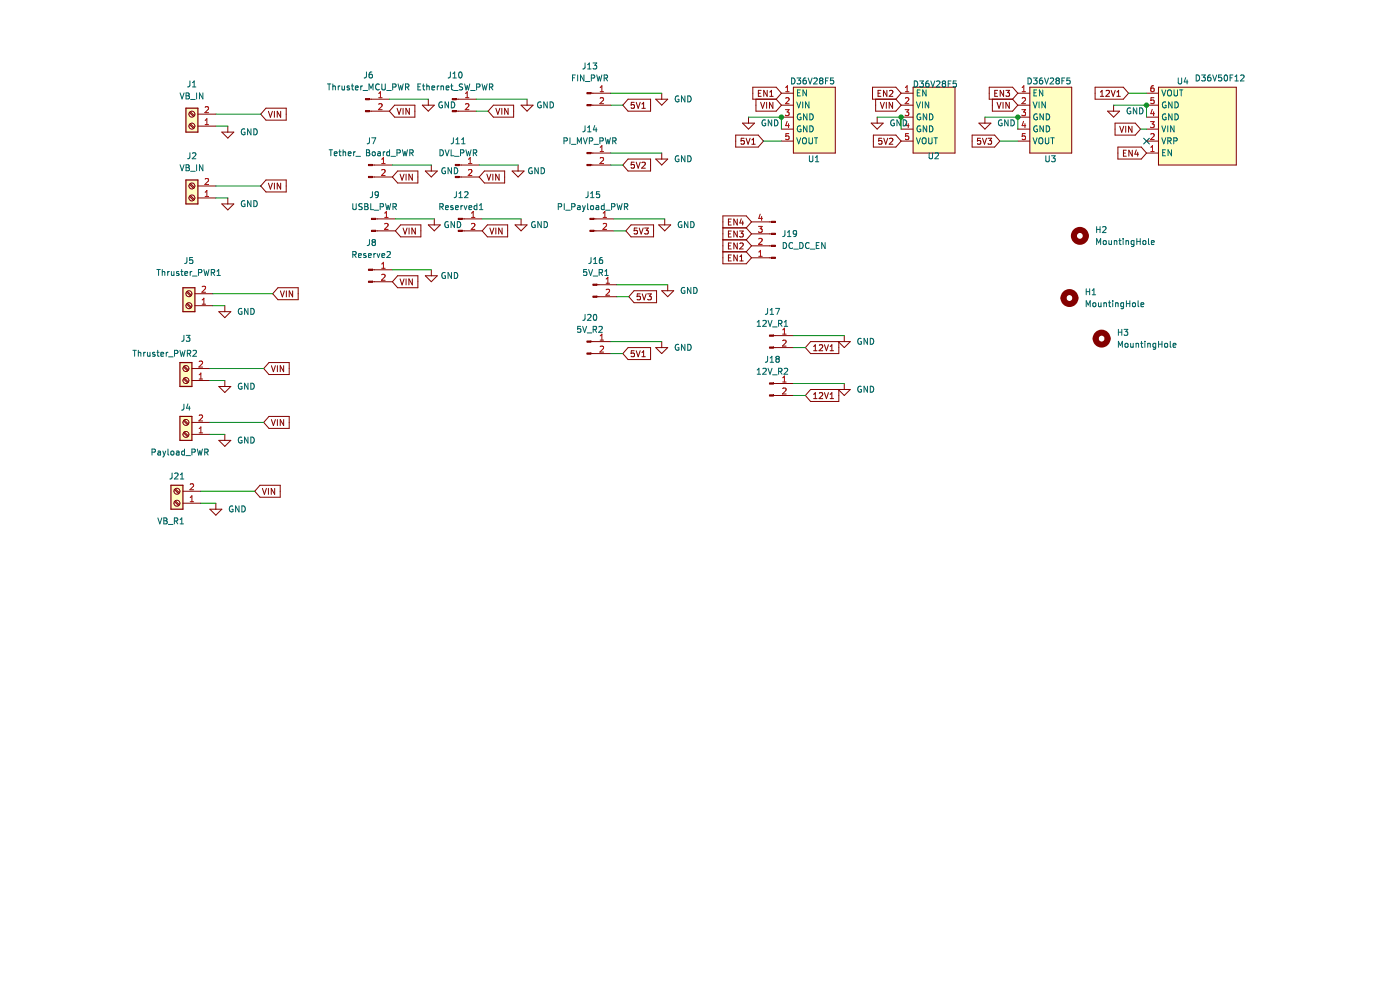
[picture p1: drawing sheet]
<svg xmlns="http://www.w3.org/2000/svg" width="297mm" height="210mm" viewBox="0 0 297 210" stroke-linecap="round" stroke-linejoin="round" font-family="sans-serif">
<path d="M.1 .1h296.9v209.9h-296.9z" fill-rule="evenodd" fill="#fff" stroke="#fff" stroke-width=".21"/>
<g fill="none" stroke="#840000" stroke-width="1.3">
<circle cx="229.1" cy="50" r="1.27"/>
<circle cx="226.9" cy="63.2" r="1.27"/>
<circle cx="233.7" cy="71.8" r="1.27"/>
</g>
<g fill="none" stroke="#006464" stroke-width=".21">
<path d="M38.2 19.7l.4 1.3 .4-1.3M39.5 19.7h.4l.2 .3-.2 .3 .2 .1 .1 .3-.2 .3h-.5zM40.3 17.2l-.1 1.1-.4 .1M40.8 18.4h.8M40.8 17.5l.4-.3v1.2M41.7 19.7v1.3M43 19.7v1.3l-.7-1.3v1.3M69.5 17.8h.7M69.8 17.8v1.3M70.6 18.4l.5-.1 .1 .8M70.6 17.8v1.3M71.8 18.2v.9"/>
<path d="M72.1 18.2l-.3 .3M72.5 18.2l.1 .8h.5M73.1 18.2v.9M74.1 18.3l-.3-.1-.2 .2 .1 .2 .4 .1v.3h-.5M74.5 18.2h.5M74.7 17.8v1.1l.3 .2M75.4 18.7l.6-.2-.1-.2-.3-.1-.2 .2v.6h.5M76.5 18.2v.9M76.9 18.2l-.4 .3M77 19.2h1M77.7 15.3v1.1l-.4 .1M78.3 19.1v-1.3l.4 .9 .4-.9v1.3"/>
<path d="M78.9 15.3h-.4l-.2 .3v.7l.2 .2 .5-.1-.1-.6h-.4l-.2 .2M80.5 17.9a.56 .56 0 0 0-.8 .5 .56 .56 0 0 0 .8 .6M81 17.8v1l.2 .3h.3l.2-.3v-1M82 19.2h1M83.3 18.5l.6-.1 .1-.5-.7-.1v1.3M84.5 17.8l.3 1.3 .2-.9 .2 .9 .3-1.3M86 18.5l.6-.1 .1-.5-.7-.1v1.3M86.3 18.5l.5 .6M88.7 18.4h.4M89.3 17.8h-.6v1.3h.6M89.6 18.2h.5M89.8 17.8v1.1l.3 .2"/>
<path d="M90.5 18.4l.5-.1 .1 .8M90.5 17.8v1.3M91.6 18.7l.6-.2v-.2l-.4-.1-.2 .2 .1 .6h.5M92.8 18.2v.9M93.1 18.2l-.3 .3M93.6 18.4l.4-.1 .1 .8M93.6 18.2v.9M94.6 18.7l.6-.2v-.2l-.4-.1-.2 .2 .1 .6h.5M95.5 15.3v1.1l-.4 .1M95.6 18.2h.5M95.8 17.8v1.1l.3 .2M96.1 16.5h.7"/>
<path d="M96.1 15.6l.4-.3v1.2M96.2 19.2h1M97.4 15.4l.2-.1a.68 .68 0 0 1 .4 .6 .68 .68 0 0 1-.4 .6l-.3-.4zM98.1 17.9l-.4-.1-.3 .2 .1 .4 .6 .2v.4h-.7M98.6 17.8l.3 1.3 .2-.9 .3 .9 .3-1.3M99.8 19.2h1M101.1 18.5l.6-.1 .1-.5-.7-.1v1.3M102.3 17.8l.3 1.3 .2-.9 .2 .9 .3-1.3M103.8 18.5l.6-.1 .1-.5-.7-.1v1.3M104.1 18.5l.5 .6M121.5 16.5h.4M122.1 15.9h-.6v1.3"/>
<path d="M122.5 15.9v1.3M123.9 15.9v1.3l-.8-1.3v1.3M124.1 13.4v1.1l-.5 .1M124.2 17.3h.9M124.7 13.7l.3-.3v1.2M124.7 14.6h.7M125.4 16.6l.7-.1v-.5l-.7-.1v1.3M125.8 13.4h.8l-.4 .4 .3 .2v.5l-.1 .1-.6-.1M126.6 15.9l.3 1.3 .2-.9 .3 .9 .3-1.3M128.2 16.6l.6-.1v-.5l-.6-.1v1.3M128.5 16.6l.4 .6M167.9 16.5a.64 .64 0 0 1 .8 .7 .64 .64 0 0 1-.8 .6z"/>
<path d="M169.1 16.5h.8l-.5 .5 .4 .1v.6l-.2 .1-.5-.1M169.2 19.7h.4M169.8 19.1h-.6v1.2h.6M171 16.5l-.4 .1-.2 .2-.1 .8 .3 .2 .4-.1v-.6l-.4-.1-.3 .3M171.1 19.1v1.2l-.8-1.2v1.2M171.4 16.5l.5 1.3 .4-1.3M172.6 16.7l.5-.2 .3 .4-.8 .9h.8M174.1 17.1l-.2-.3 .2-.3 .4 .1 .1 .2-.3 .3M174.1 17.1l-.2 .2v.3l.2 .2 .4-.1 .1-.1-.1-.4-.2-.1M174.1 17.1h.2M175.1 17.1h.4M175.7 16.5h-.6v1.3"/>
<path d="M176.8 16.5h-.6v.6h.6v.6l-.2 .1-.4-.1M194 17.2a.64 .64 0 0 1 .7 .6 .64 .64 0 0 1-.7 .6zM194.6 19.7h.4M195.1 17.2h.8l-.4 .5 .3 .1v.5l-.1 .1-.6-.1M195.2 19.1h-.6v1.2h.6M196.5 19.1v1.2l-.8-1.2v1.2M197 17.2h-.4l-.2 .3v.7l.2 .2 .4-.1v-.6h-.4l-.2 .2M197.5 17.2l.4 1.2 .4-1.2M198.7 17.3l.5-.1 .2 .3-.8 .9h.8M200.1 17.7l-.2 .3v.2l.2 .2h.4l.1-.2-.1-.4-.1-.1M200.1 17.7l-.2-.2 .2-.3h.4l.1 .2-.2 .3M200.1 17.7h.3"/>
<path d="M201.2 17.8h.4M201.8 17.2h-.6v1.2M202.8 17.2h-.6v.6l.6-.1v.6l-.1 .1-.5-.1M218.1 16.5a.64 .64 0 0 1 .7 .7 .64 .64 0 0 1-.7 .6zM219.2 16.5h.8l-.4 .5 .4 .1v.6l-.2 .1-.6-.1M219.4 19.7h.4M220 19.1h-.6v1.2h.6M221.1 16.5l-.4 .1-.1 .2-.1 .8 .2 .2 .5-.1-.1-.6-.4-.1-.2 .3M221.2 19.1v1.2l-.7-1.2v1.2M221.6 16.5l.4 1.3 .4-1.3M222.8 16.7l.5-.2 .2 .4-.8 .9h.8M224.3 17.1l-.3 .2v.3l.3 .2h.2l.2-.2v-.4l-.2-.1"/>
<path d="M224.3 17.1l-.3-.3 .3-.3h.2l.2 .3-.2 .3M224.3 17.1h.2M225.3 17.1h.4M225.9 16.5h-.6v1.3M227 16.5h-.6l-.1 .6h.6l.1 .6-.2 .1-.5-.1M246.5 19.1l.4 1.2 .4-1.2M247.7 19.3l.3-.2a.43 .43 0 0 1 .5 .4v.4a.42 .42 0 0 1-.4 .5 .42 .42 0 0 1-.4-.5zM249.1 19.1v1l.2 .2h.3l.2-.2v-1M250 16.5v1.1l.2 .2h.2l.3-.2v-1.1M250.2 19.1h.7M250.6 19.1v1.2M251.5 16.5l-.3 .9h.8"/>
<path d="M251.8 17v.8M253.8 15.9a.64 .64 0 0 1 .7 .6 .64 .64 0 0 1-.7 .7zM254.9 15.9h.8l-.4 .5 .3 .1v.6l-.1 .1-.6-.1M256.8 15.9l-.4 .1-.2 .2v.7l.2 .3 .4-.1v-.7h-.4l-.2 .2M257.3 15.9l.4 1.3 .4-1.3M259.1 15.9h-.6v.6l.6-.1v.7l-.1 .1-.5-.1M259.8 16l.2-.1a.68 .68 0 0 1 .4 .6 .68 .68 0 0 1-.4 .7l-.3-.5zM261 16.5h.4M261.6 15.9h-.6v1.3M262 17.2h.7M262 16.3l.3-.4v1.3M263.2 16l.5-.1 .2 .4-.8 .9h.8"/>
<path d="M38.2 34.9l.4 1.3 .4-1.3M39.5 34.9h.4l.2 .3-.2 .4 .2 .1 .1 .3-.2 .2h-.5zM39.5 35.6h.4M39.5 20.3h.4M40.3 32.4l-.1 1.1-.4 .2M40.4 36.3h1M40.4 21.1h1M40.8 32.5l.5-.1 .3 .4-.8 .9h.8M41.7 34.9v1.3M43 34.9v1.3l-.7-1.3v1.3M51.9 27.4a.58 .58 0 0 0-.7 .6 .58 .58 0 0 0 .8 .5v-.4h-.3M53.2 27.3v1.3l-.7-1.3v1.3"/>
<path d="M53.8 27.3a.64 .64 0 0 1 .8 .7 .64 .64 0 0 1-.8 .6zM69.8 31.8h.7M70.2 31.8v1.2M70.9 32.6l.6-.1v-.2l-.4-.1-.2 .2 .1 .6h.5M71.9 32.2h.5M72.1 31.8v1.1l.3 .1M72.8 32.3h.5v.7M72.8 31.8v1.2M73.9 32.6l.6-.1-.1-.2-.3-.1-.2 .2v.6h.5M75 32.2v.8M75.4 32.2l-.4 .2M75.5 33.2h1"/>
<path d="M77.7 31.8h.5l.2 .2-.2 .4 .2 .1 .1 .3-.3 .2h-.5zM77.7 32.4h.5M78.4 29.2l-.1 1.1-.4 .2M78.9 29.2h.8l-.5 1.3M79 32.3l.2-.1 .4 .1-.1 .7-.5-.1zM80.2 32.3h.4l.1 .7M80.7 32.5l-.6 .2 .2 .3h.4M81.3 32.2v.8M81.7 32.2l-.4 .2M82.6 32.3l-.3-.1-.3 .2 .2 .6h.4M82.6 31.8v1.2M82.9 33.2h1"/>
<path d="M84.2 32.4h.6l.1-.5-.7-.1v1.2M85.4 31.8l.3 1.2 .2-.9 .2 .9 .3-1.2M86.9 32.4h.6l.1-.5-.7-.1v1.2M87.2 32.4l.5 .6M93.3 31.8a.64 .64 0 0 1 .8 .6 .64 .64 0 0 1-.8 .6zM93.8 21.7a.58 .58 0 0 0-.7 .6 .58 .58 0 0 0 .8 .5v-.5h-.3M94.4 31.8l.5 1.2 .4-1.2M94.4 35.6a.58 .58 0 0 0-.7 .6 .58 .58 0 0 0 .8 .5v-.4h-.2M95.1 21.6v1.3l-.7-1.3v1.3M95.7 31.8v1.2h.6M95.7 21.6a.64 .64 0 0 1 .8 .6 .64 .64 0 0 1-.8 .7zM95.8 35.6v1.3l-.7-1.3v1.3"/>
<path d="M96.2 29.2l-.1 1.1-.4 .2M96.4 35.6a.64 .64 0 0 1 .7 .6 .64 .64 0 0 1-.7 .7zM96.4 33.2h1M96.7 30.5h.8M96.7 29.6l.4-.4v1.3M97.7 32.4h.6l.1-.5-.7-.1v1.2M97.9 30.5h.8M97.9 29.6l.4-.4v1.3M98.8 31.8l.3 1.2 .3-.9 .2 .9 .3-1.2M100.4 32.4h.6l.1-.5-.7-.1v1.2M100.7 32.4l.4 .6M112.9 35.6a.58 .58 0 0 0-.8 .6 .58 .58 0 0 0 .8 .5v-.4h-.2"/>
<path d="M114.2 35.6v1.3l-.7-1.3v1.3M114.8 21.7a.58 .58 0 0 0-.8 .6 .58 .58 0 0 0 .8 .5v-.5h-.2M114.8 35.6a.64 .64 0 0 1 .7 .6 .64 .64 0 0 1-.7 .7zM116.1 21.6v1.3l-.7-1.3v1.3M116.7 21.6a.64 .64 0 0 1 .7 .6 .64 .64 0 0 1-.7 .7zM119.6 29.9l.6-.1 .1-.4-.7-.2v1.3M120.9 29.2v1.3M121.2 30.6h1M122.5 30.5v-1.3l.4 .9 .4-.9v1.3M123.8 29.2l.4 1.3 .4-1.3M124.1 26.7v1.1l-.5 .2M124.7 28h.7"/>
<path d="M124.7 27.1l.3-.4v1.3M125 29.9l.6-.1 .1-.4-.7-.2v1.3M126 30.6h1M126.2 26.6l-.3 .9h.8M126.5 27.1v.9M127.3 29.9l.6-.1v-.4l-.6-.2v1.3M128.4 29.2l.3 1.3 .3-.9 .2 .9 .3-1.3M130 29.9l.6-.1v-.4l-.6-.2v1.3M130.3 29.9l.4 .6M144 20.4a.58 .58 0 0 0-.8 .6 .58 .58 0 0 0 .8 .5v-.4h-.2M144 33.1a.58 .58 0 0 0-.8 .6 .58 .58 0 0 0 .8 .5v-.4h-.2M145.3 20.3v1.3l-.7-1.3v1.3"/>
<path d="M145.3 33v1.3l-.7-1.3v1.3M145.9 20.3a.64 .64 0 0 1 .7 .7 .64 .64 0 0 1-.7 .6zM145.9 33a.64 .64 0 0 1 .7 .7 .64 .64 0 0 1-.7 .6zM162.4 25.5a.58 .58 0 0 0-.8 .6 .58 .58 0 0 0 .8 .5v-.5h-.2M163.7 25.4v1.3l-.7-1.3v1.3M164.3 25.4a.64 .64 0 0 1 .7 .7 .64 .64 0 0 1-.7 .6zM169 21.6l.4 1.3 .5-1.3M169 29.2l.4 1.3 .5-1.3M169.9 24.2a.58 .58 0 0 0-.8 .6 .58 .58 0 0 0 .8 .5v-.4h-.2M169.9 26.8a.58 .58 0 0 0-.8 .5 .58 .58 0 0 0 .8 .5v-.4h-.2M170.3 29.4l.2-.2a.43 .43 0 0 1 .6 .5v.4a.42 .42 0 0 1-.4 .4 .42 .42 0 0 1-.5-.4zM170.3 21.6v1.3"/>
<path d="M171.2 24.2v1.2l-.7-1.2v1.2M171.2 26.7v1.3l-.7-1.3v1.3M171.6 21.6v1.3l-.7-1.3v1.3M171.6 29.2v1.1l.3 .2h.2l.2-.2v-1.1M171.7 33v1.1l.3 .2h.3l.1-.2v-1.1M171.8 24.2a.64 .64 0 0 1 .7 .6 .64 .64 0 0 1-.7 .6zM171.8 26.7a.64 .64 0 0 1 .7 .6 .64 .64 0 0 1-.7 .7zM172.8 29.2h.7M173 34.3h.7M173 33.4l.3-.4v1.3M173.1 29.2v1.3M189.7 25.5a.58 .58 0 0 0-.8 .6 .58 .58 0 0 0 .8 .5v-.5h-.2"/>
<path d="M191 25.4v1.3l-.7-1.3v1.3M191.6 25.4a.64 .64 0 0 1 .7 .7 .64 .64 0 0 1-.7 .6zM194.4 21.6l.4 1.3 .5-1.3M194.4 29.2l.4 1.3 .5-1.3M195.3 24.2a.58 .58 0 0 0-.8 .6 .58 .58 0 0 0 .8 .5v-.4h-.2M195.3 26.8a.58 .58 0 0 0-.8 .5 .58 .58 0 0 0 .8 .5v-.4h-.2M195.7 29.4l.2-.2a.43 .43 0 0 1 .6 .5v.4a.42 .42 0 0 1-.5 .4 .42 .42 0 0 1-.4-.4zM195.7 21.6v1.3M196.6 24.2v1.2l-.7-1.2v1.2M196.6 26.7v1.3l-.7-1.3v1.3M197 29.2v1.1l.3 .2h.2l.2-.2v-1.1M197 21.6v1.3l-.7-1.3v1.3"/>
<path d="M197.1 32.4v1l.2 .3h.3l.2-.3v-1M197.2 24.2a.64 .64 0 0 1 .7 .6 .64 .64 0 0 1-.7 .6zM197.2 26.7a.64 .64 0 0 1 .7 .6 .64 .64 0 0 1-.7 .7zM198.2 29.2h.7M198.4 32.5l.5-.1 .2 .4-.8 .9h.8M198.5 29.2v1.3M212.5 25.5a.58 .58 0 0 0-.7 .6 .58 .58 0 0 0 .8 .5v-.5h-.3M213.9 25.4v1.3l-.8-1.3v1.3M214.5 25.4a.64 .64 0 0 1 .7 .7 .64 .64 0 0 1-.7 .6zM219.2 21.6l.4 1.3 .4-1.3M219.2 29.2l.4 1.3 .4-1.3M220 26.8a.58 .58 0 0 0-.7 .5 .58 .58 0 0 0 .8 .5v-.4h-.3"/>
<path d="M220 24.2a.58 .58 0 0 0-.7 .6 .58 .58 0 0 0 .8 .5v-.4h-.3M220.4 29.4l.3-.2a.43 .43 0 0 1 .5 .5v.4a.42 .42 0 0 1-.4 .4 .42 .42 0 0 1-.4-.4zM220.4 21.6v1.3M221.3 24.2v1.2l-.7-1.2v1.2M221.3 26.7v1.3l-.7-1.3v1.3M221.8 29.2v1.1l.2 .2h.3l.2-.2v-1.1M221.8 21.6v1.3l-.8-1.3v1.3M221.9 33v1.1l.2 .2h.4l.1-.2v-1.1M222 24.2a.64 .64 0 0 1 .7 .6 .64 .64 0 0 1-.7 .6zM222 26.7a.64 .64 0 0 1 .7 .6 .64 .64 0 0 1-.7 .7zM222.9 29.2h.7M223.1 33h.8l-.5 .5 .4 .1v.6l-.2 .1-.5-.1"/>
<path d="M223.3 29.2v1.3M239.8 22.9a.58 .58 0 0 0-.7 .6 .58 .58 0 0 0 .8 .5v-.4h-.3M241.2 22.9v1.3l-.8-1.3v1.3M241.8 22.9a.64 .64 0 0 1 .7 .6 .64 .64 0 0 1-.7 .7zM246.5 29.2l.4 1.3 .4-1.3M246.5 26.7l.4 1.3 .4-1.3M246.6 32.4h.5M247.3 31.8h-.7v1.2h.7M247.3 21.7a.58 .58 0 0 0-.7 .6 .58 .58 0 0 0 .8 .5v-.5h-.3M247.3 24.2a.58 .58 0 0 0-.7 .6 .58 .58 0 0 0 .8 .5v-.4h-.3M247.7 29.9l.6-.1 .1-.4-.7-.2v1.3M247.7 26.7v1.3"/>
<path d="M248 29.9l.5 .6M248.5 31.8v1.2l-.7-1.2v1.2M248.6 21.6v1.3l-.7-1.3v1.3M248.6 24.2v1.2l-.7-1.2v1.2M249 29.9l.6-.1 .1-.4-.7-.2v1.3M249.1 26.7v1.3l-.8-1.3v1.3M249.2 21.6a.64 .64 0 0 1 .8 .7 .64 .64 0 0 1-.8 .6zM249.2 24.2a.64 .64 0 0 1 .8 .6 .64 .64 0 0 1-.8 .6zM33.3 57.2h.7M33.6 57.2v1.2M34.4 57.2v1.2M34.4 57.7l.5-.1 .1 .8"/>
<path d="M35.6 57.6v.8M35.9 57.6l-.3 .2M36.4 57.6v.8l.5-.1M36.9 57.6v.8M37.9 57.6h-.3l-.2 .2 .1 .2 .4 .1v.3h-.5M38.4 57.6h.4M38.5 57.2v1.1l.3 .1M39.2 58l.6-.1-.1-.3h-.3l-.2 .2 .1 .6h.4M39.7 54.6l-.1 1.1-.4 .2M40.3 57.6v.8M40.7 57.6l-.4 .2M40.8 58.6h1"/>
<path d="M40.9 54.6h-.6l-.1 .6h.6l.1 .6-.2 .1-.5-.1M42.1 57.8h.6l.1-.5-.7-.1v1.2M43.3 57.2l.3 1.2 .2-.9 .2 .9 .3-1.2M44.8 57.8h.6l.1-.5-.7-.1v1.2M45.1 57.8l.4 .6M46 58.4h.8M46 57.5l.4-.3v1.2M51.9 42.6a.58 .58 0 0 0-.7 .6 .58 .58 0 0 0 .8 .5v-.4h-.3M53.2 42.6v1.2l-.7-1.2v1.2M53.8 42.6a.64 .64 0 0 1 .8 .6 .64 .64 0 0 1-.8 .6zM74.8 43.2v1l.3 .3h.2l.3-.3v-1M74.8 54h.6l.1-.5-.7-.1v1.2"/>
<path d="M75.1 54l.5 .6M76.1 54.2l.6-.1-.1-.3h-.4l-.1 .2v.6h.5M76.8 43.3h-.6v.4l.5 .2 .1 .3-.2 .3-.5-.1M77.4 43.2h.4l.2 .2-.2 .4 .2 .1 .1 .3-.2 .3h-.5zM77.4 43.8h.4M77.6 53.8h-.3l-.2 .2 .1 .1 .4 .2v.3h-.5M78.2 54.2l.6-.1-.1-.3h-.4l-.1 .2v.6h.5M78.4 50.8l-.1 1.1-.4 .2M78.6 43.2v1.3h.7M79 40.7v1l-.5 .2M79.2 51.4l-.3 .2v.2l.3 .3h.2l.2-.3v-.2l-.2-.2M79.2 51.4l-.3-.3 .3-.3h.2l.2 .3-.2 .3"/>
<path d="M79.2 51.4h.2M79.3 53.8v.8M79.4 44.6h.9M79.7 53.8l-.4 .2M80 53.8l.3 .8 .3-.8M80.3 41.2l-.3 .2h-.3l-.1-.6 .4-.1 .3 .2-.1 .7-.2 .3h-.3M80.6 43.9l.6-.1 .1-.5-.7-.1v1.3M81 54.2l.6-.1v-.3h-.4l-.2 .2 .1 .6h.5M81.8 43.2l.3 1.3 .2-.9 .3 .9 .3-1.3M82.1 53.5l.5-.1 .2 .3-.8 .9h.8M83.4 43.9l.6-.1v-.5l-.6-.1v1.3M83.7 43.9l.4 .6"/>
<path d="M93.3 43.9l.6-.1 .1-.5-.7-.1v1.3M93.6 43.9l.4 .6M94.4 57.9a.58 .58 0 0 0-.7 .5 .58 .58 0 0 0 .8 .5v-.4h-.2M94.5 44l.6-.1v-.2l-.4-.1-.2 .2 .1 .6h.5M95.1 47.1a.58 .58 0 0 0-.8 .6 .58 .58 0 0 0 .8 .5v-.5h-.2M95.8 57.8v1.3l-.7-1.3v1.3M96.1 43.7l-.3-.1-.2 .2 .1 .2 .4 .1v.3h-.5M96.4 57.8a.64 .64 0 0 1 .7 .6 .64 .64 0 0 1-.7 .7zM96.4 47v1.3l-.7-1.3v1.3M96.6 44l.6-.1v-.2l-.4-.1-.2 .2 .1 .6h.5M96.8 40.7v1l-.5 .2M97 47a.64 .64 0 0 1 .8 .6 .64 .64 0 0 1-.8 .7z"/>
<path d="M97.4 41l.3-.3v1.2M97.4 41.9h.7M97.8 43.6v.9M98.1 43.6l-.3 .3M98.5 43.6l.3 .9 .3-.9M98.6 40.8l.5-.1 .2 .3-.8 .9h.8M99.5 44l.6-.1-.1-.2-.3-.1-.2 .2v.6h.5M101.2 43.7l-.4-.1-.2 .3 .1 .5h.5M101.2 43.2v1.3M101.7 44.5h.7M101.7 43.6l.4-.4v1.3M113.5 47.1a.58 .58 0 0 0-.7 .6 .58 .58 0 0 0 .8 .5v-.5h-.3"/>
<path d="M114.8 47v1.3l-.7-1.3v1.3M115.4 47a.64 .64 0 0 1 .8 .6 .64 .64 0 0 1-.8 .7zM118.4 43.9l.6-.1 .1-.5-.7-.1v1.3M119.7 43.2v1.3M120 44.6h1M121.3 43.9l.6-.1v-.5l-.6-.1v1.3M122.5 43.7h.5l.1 .8M123.1 43.9l-.6 .3 .2 .3 .4-.1M123.6 43.6l.3 .9M123.9 44.5l-.3 .4M124.2 43.6l-.3 .9M124.4 57.2h-.6v.6l.6-.1v.6l-.1 .1-.5-.1"/>
<path d="M124.7 43.2v1.1l.1 .2M124.8 40.7l-.1 1-.4 .2M124.9 57.2l.4 1.2 .4-1.2M125.3 41.9h.7M125.3 41l.4-.3v1.2M125.3 43.7l.2-.1 .4 .1-.1 .7-.5-.1zM125.4 54.6l-.1 1.1-.4 .2M125.8 58.6h1M125.9 55.9h.8M125.9 55l.4-.4v1.3M126.5 43.7h.5v.8M127 43.9l-.6 .3 .2 .3 .4-.1"/>
<path d="M127.1 57.8h.6l.1-.5-.7-.1v1.2M127.2 40.7h-.6l-.1 .6 .6-.1 .1 .6-.2 .1-.5-.1M127.4 57.8l.4 .6M127.7 54.6l-.3 .1-.2 .2-.1 .8 .3 .2 .4-.1-.1-.6-.3-.1-.3 .3M128.2 43.7l-.4-.1-.2 .3 .1 .5h.5M128.2 43.2v1.3M128.3 58.4h.7M128.3 57.5l.4-.3v1.2M128.5 44.6h.9M129.7 43.9l.6-.1 .1-.5-.7-.1v1.3M130.9 43.2l.3 1.3 .2-.9 .3 .9 .3-1.3M132.5 43.9l.6-.1v-.5l-.6-.1v1.3"/>
<path d="M132.8 43.9l.4 .6M144.6 47.1a.58 .58 0 0 0-.7 .6 .58 .58 0 0 0 .8 .5v-.5h-.3M145.9 47v1.3l-.7-1.3v1.3M146.5 47a.64 .64 0 0 1 .8 .6 .64 .64 0 0 1-.8 .7zM166.2 51.5a.64 .64 0 0 1 .7 .6 .64 .64 0 0 1-.7 .6zM166.5 48.9v1.1l-.5 .2M167.1 50.2h.7M167.1 49.3l.3-.4v1.3M168.2 51.6a.56 .56 0 0 0-.8 .5 .56 .56 0 0 0 .8 .5M168.4 52.8h1M169 49.5l-.2 .2-.4-.1-.1-.6 .5-.1 .2 .3-.1 .7-.1 .2-.4 .1M169.7 51.5a.64 .64 0 0 1 .7 .6 .64 .64 0 0 1-.7 .6z"/>
<path d="M171.7 51.6a.56 .56 0 0 0-.8 .5 .56 .56 0 0 0 .8 .5M171.9 52.8h1M173.2 52.1h.4M173.8 51.5h-.6v1.2h.6M175 51.5v1.2l-.7-1.2v1.2M232.6 48.1v1.2M232.6 51.9v-1.3l.5 .9 .4-.9v1.3M232.6 48.7h.8M233.4 48.1v1.2M233.9 48.2l.5-.1 .2 .3-.7 .9h.7M234.1 51.2l.2-.2 .3 .2v.6h-.5zM235.2 51l.1 .8h.5"/>
<path d="M235.8 51v.9M236.4 51.2l.5-.1v.8M236.4 51v.9M237.4 51h.4M237.5 50.6v1.1l.3 .2M238.3 50.6v.1M238.3 51v.9M238.9 51.2l.5-.1v.8M238.9 51v.9M240.6 51.1l-.4-.1-.2 .3 .1 .5h.5M240.6 51v1.1l-.3 .2-.3-.1M241.2 50.6v1.3"/>
<path d="M241.2 51.2h.7M241.9 50.6v1.3M242.5 51.2l.2-.2 .3 .2v.6h-.5zM243.6 50.6v1.1l.2 .2M244.3 51.5l.6-.2-.1-.2-.4-.1-.1 .2v.6h.5M28.2 74.3h.7M28.6 74.3v1.3M29.3 74.3v1.3M29.3 74.9l.5-.1 .1 .8M30.5 74.7v.9M30.9 74.7l-.4 .3M31.3 74.7v.8h.5"/>
<path d="M31.8 74.7v.9M32.9 74.8l-.4-.1-.1 .2v.2l.5 .1v.3h-.5M33.3 74.7h.5M33.5 74.3v1.1l.3 .2M34.1 75.2l.6-.2v-.2l-.4-.1-.2 .2 .1 .6h.5M35.3 74.7v.9M35.6 74.7l-.3 .3M35.8 75.7h.9M37 75l.6-.1 .1-.5-.7-.1v1.3M38.2 74.3l.3 1.3 .2-.9 .3 .9 .3-1.3M39 71.1v1.1l-.5 .2M39.5 71.1h.8l-.4 .5 .3 .1v.6l-.2 .1-.5-.1"/>
<path d="M39.7 75l.6-.1 .1-.5-.7-.1v1.3M40 75l.5 .6M41 74.4l.4-.1 .3 .4-.8 .9h.8M51.3 65.5a.58 .58 0 0 0-.8 .6 .58 .58 0 0 0 .8 .5v-.5h-.2M52.6 65.4v1.3l-.7-1.3v1.3M53.2 65.4a.64 .64 0 0 1 .7 .7 .64 .64 0 0 1-.7 .6zM123.2 69.2h-.6l-.1 .6h.6l.1 .6-.2 .1-.5-.1M123.6 69.2l.4 1.3 .4-1.3M124.1 66.7v1.1l-.5 .2M124.6 70.6h.9M124.7 66.8l.4-.1 .3 .4-.8 .9h.8M125.8 69.9l.6-.1 .1-.5-.7-.1v1.3"/>
<path d="M126 66.8l.2-.1a.68 .68 0 0 1 .4 .6 .68 .68 0 0 1-.4 .7l-.3-.5zM126.1 69.9l.5 .6M127 69.3l.5-.1 .3 .4-.8 .9h.8M144 73.1a.58 .58 0 0 0-.8 .6 .58 .58 0 0 0 .8 .5v-.4h-.2M145.2 61a.58 .58 0 0 0-.7 .6 .58 .58 0 0 0 .8 .5v-.4h-.2M145.3 73v1.3l-.7-1.3v1.3M145.9 73a.64 .64 0 0 1 .7 .7 .64 .64 0 0 1-.7 .6zM146.6 61v1.2l-.8-1.2v1.2M147.2 61a.64 .64 0 0 1 .7 .6 .64 .64 0 0 1-.7 .6zM160.6 69.2h.8M160.6 68.3l.4-.3v1.2M160.6 78.5l.4-.4v1.3"/>
<path d="M160.6 79.4h.8M161.8 68.1l.5-.1 .3 .3-.8 .9h.8M161.8 78.2l.5-.1 .3 .4-.8 .9h.8M162.8 65.4v1.1l-.4 .2M162.8 75.6v1.1l-.4 .1M162.9 68l.5 1.2 .4-1.2M162.9 78.1l.5 1.3 .4-1.3M163.4 66.7h.7M163.4 65.8l.3-.4v1.3M163.4 75.9l.3-.3v1.2M163.4 76.8h.7M163.9 69.3h1"/>
<path d="M163.9 79.5h1M164.5 65.4h.9l-.6 1.3M164.8 76.1l-.2 .3 .1 .3 .1 .1h.3l.2-.2v-.2l-.2-.3M164.8 76.1l-.2-.2 .2-.3h.3l.2 .2-.2 .3M164.8 76.1h.3M165.2 68.6h.6v-.5l-.6-.1v1.2M165.2 78.8l.6-.1v-.5l-.6-.1v1.3M165.5 68.6l.4 .6M165.5 78.8l.4 .6M166.4 69.2h.7M166.4 68.3l.3-.3v1.2M166.4 78.2l.5-.1 .2 .4-.8 .9h.8"/>
<path d="M182.7 71.8a.58 .58 0 0 0-.7 .6 .58 .58 0 0 0 .8 .5v-.4h-.3M184 71.8v1.2l-.7-1.2v1.2M184.6 71.8a.64 .64 0 0 1 .8 .6 .64 .64 0 0 1-.8 .6zM230.4 61.3v1.2M230.4 65.1v-1.3l.5 .9 .4-.9v1.3M230.4 61.9h.8M231.2 61.3v1.2M231.7 62.5h.7M231.7 61.6l.4-.3v1.2M231.9 64.3l.2-.1 .3 .1v.7l-.5-.1zM233 64.2l.1 .8 .5-.1M233.6 64.2v.9"/>
<path d="M234.2 64.3h.5v.8M234.2 64.2v.9M235.2 64.2h.4M235.3 63.8v1.1l.3 .2M236.1 63.8v.1M236.1 64.2v.9M236.7 64.3h.4l.1 .8M236.7 64.2v.9M237.3 69.9v1.2M237.3 73.7v-1.3l.4 .9 .4-.9v1.3M237.3 70.5h.7M238 69.9v1.2"/>
<path d="M238.4 64.3l-.4-.1-.2 .3 .1 .5h.5M238.4 64.2v1l-.3 .3-.3-.1M238.5 69.9h.8l-.5 .4 .4 .2v.5l-.2 .1-.5-.1M238.7 72.9l.2-.1 .4 .1-.1 .7h-.5zM239 63.8v1.3M239 64.4h.7M239.7 63.8v1.3M239.9 72.8v.8h.5M240.4 64.3l.3-.1 .2 .3v.3l-.2 .3-.5-.3zM240.4 72.8v.9M241 72.9h.5v.8M241 72.8v.9"/>
<path d="M241.4 63.8v1.1l.2 .2M242 72.8h.5M242 64.6l.6-.1v-.2l-.4-.1-.2 .2 .1 .6h.5M242.2 72.4v1.1l.3 .2M242.9 72.4v.1M242.9 72.8v.9M243.5 72.9h.5v.8M243.5 72.8v.9M245.2 72.9l-.4-.1-.2 .3 .1 .5h.5M245.2 72.8v1.1l-.3 .2-.3-.1M245.8 73h.7M245.8 72.4v1.3"/>
<path d="M246.5 72.4v1.3M247.1 72.9l.2-.1 .4 .1-.1 .7h-.5zM248.3 72.4v1.1l.1 .2M248.9 73.2l.6-.1-.1-.2-.4-.1-.1 .2v.6h.5M32.2 95.9h.7v-.5l-.7-.1v1.2M33.5 95.7h.5l.1 .8M34.1 96l-.6 .2 .1 .3h.5M34.5 95.7l.3 .8M34.8 96.5l-.3 .4M35.1 95.7l-.3 .8M35.6 95.3v1l.2 .2M36.3 95.8l.2-.1 .3 .1v.7l-.5-.1z"/>
<path d="M37.4 95.7h.5l.1 .8M38 96l-.6 .2 .2 .3h.4M39 85.7v1.1l-.5 .2M39.1 95.7h-.3l-.3 .2 .2 .6h.4M39.1 95.3v1.2M39.4 96.6h1M39.9 85.7l-.3 .9h.7M40.2 86.2v.8M40.7 95.9h.6l.1-.5-.7-.1v1.2M41.9 95.3l.3 1.2 .2-.9 .2 .9 .3-1.2M43.4 95.9h.6l.1-.5-.7-.1v1.2M43.7 95.9l.5 .6"/>
<path d="M51.3 92.8a.58 .58 0 0 0-.8 .6 .58 .58 0 0 0 .8 .5v-.5h-.2M51.3 81.4a.58 .58 0 0 0-.8 .5 .58 .58 0 0 0 .8 .5v-.4h-.2M52.6 81.3v1.3l-.7-1.3v1.3M52.6 92.7v1.3l-.7-1.3v1.3M53.2 92.7a.64 .64 0 0 1 .7 .7 .64 .64 0 0 1-.7 .6zM53.2 81.3a.64 .64 0 0 1 .7 .6 .64 .64 0 0 1-.7 .7zM182.7 82a.58 .58 0 0 0-.7 .6 .58 .58 0 0 0 .8 .5v-.4h-.3M184 81.9v1.3l-.7-1.3v1.3M184.6 81.9a.64 .64 0 0 1 .8 .7 .64 .64 0 0 1-.8 .6zM33.5 109.9l.4 1.2 .4-1.2M34.8 109.9h.4l.2 .2-.2 .4 .2 .1 .1 .3-.3 .2h-.4zM34.8 110.5h.4"/>
<path d="M35.7 111.2h1M36.5 100.3l-.1 1.1-.4 .2M37 110.5h.6l.1-.5-.7-.1v1.2M37.1 100.5l.4-.2 .3 .4-.8 .9h.8M37.3 110.5l.4 .6M38.2 111.1h.7M38.2 110.2l.4-.3v1.2M38.3 101.6h.7M38.3 100.7l.3-.4v1.3M49.4 107.4a.58 .58 0 0 0-.8 .6 .58 .58 0 0 0 .8 .5v-.5h-.2M50.7 107.3v1.3l-.7-1.3v1.3M51.3 107.3a.64 .64 0 0 1 .7 .7 .64 .64 0 0 1-.7 .6z"/>
</g>
<g fill="none" stroke="#840000" stroke-width=".21">
<path d="M125.4 19.8h4.2M140.4 19.8v1.2M160.9 19.8h.4M161.5 19.2h-.6v1.2h.6M162.8 19.2v1.2l-.8-1.2v1.2M163.3 19.5l.4-.3v1.2M165.8 19.8l-1.1-1.3h-5v2.5h5M165.8 19.8h2.5M165.8 19.8l-1.1 1.2M168.3 18.5h8.9v14h-8.9zM186.3 19.8h.4M186.9 19.2h-.6v1.2h.6"/>
<path d="M188.1 19.2v1.2l-.7-1.2v1.2M188.7 19.3l.5-.1 .2 .3-.8 .9h.8M191.2 19.8l-1.1-1.3h-5v2.5h5M191.2 19.8h2.5M191.2 19.8l-1.1 1.2M193.7 18.5h8.9v14h-8.9zM211 19.8h.5M211.6 19.2h-.6v1.2h.6M212.9 19.2v1.2l-.7-1.2v1.2M213.4 19.2h.8l-.4 .5 .3 .1v.5l-.2 .1-.5-.1M215.9 19.8l-1.1-1.3h-4.9v2.5h4.9M215.9 19.8h2.6"/>
<path d="M215.9 19.8l-1.1 1.2M218.5 18.5h8.9v14h-8.9zM232.3 18.5h6l1.1 1.3-1.1 1.2h-6zM233.4 19.5l.4-.3v1.2M234.6 19.3l.5-.1 .3 .3-.8 .9h.8M235.7 19.2l.5 1.2 .4-1.2M236.9 19.5l.4-.3v1.2M243.2 19.8h2.6M245.8 18.5h16.5v16.5h-16.5zM40.2 39.1l.9 .9M40.2 23.9l.9 .8M40.2 26.4l.9 .9"/>
<path d="M40.4 38.9l.8 .9M40.4 23.7l.8 .8M40.4 26.2l.8 .9M42 39.5h3.8M42 26.8h3.8M42 24.2h3.8M47.1 28h2.5l-1.3 1.3zM48.3 26.8v1.2M56.4 22.9h4.3v2.6h-4.3l-1.1-1.3zM56.4 38.2h4.3v2.5h-4.3l-1.1-1.2zM56.9 23.6l.5 1.3 .4-1.3M56.9 38.8l.5 1.3 .4-1.3"/>
<path d="M58.2 23.6v1.3M58.2 38.8v1.3M59.5 23.6v1.3l-.7-1.3v1.3M59.5 38.8v1.3l-.7-1.3v1.3M78.4 21h4.2M78.4 23.6h4.2M79 35h4.2M79 37.5h4.2M83.7 22.3h4.3v2.6h-4.3l-1.1-1.3zM84.2 23l.5 1.2 .4-1.2M84.4 36.3h4.2v2.5h-4.2l-1.2-1.3zM84.9 36.9l.4 1.3 .4-1.3"/>
<path d="M85.5 23v1.2M86.1 36.9v1.3M86.8 23v1.2l-.7-1.2v1.2M87.5 36.9v1.3l-.8-1.3v1.3M89.6 22.3h2.5l-1.2 1.3zM90.2 36.3h2.6l-1.3 1.2zM90.9 21v1.3M91.5 35v1.3M96.8 21h4.2M96.8 23.6h4.2M97.4 35h4.3M97.4 37.5h4.3"/>
<path d="M102.8 36.3h4.3v2.5h-4.3l-1.1-1.3zM103.3 36.9l.4 1.3 .4-1.3M104.6 36.9v1.3M104.7 22.3h4.3v2.6h-4.3l-1.1-1.3zM105.2 23l.4 1.2 .4-1.2M105.9 36.9v1.3l-.7-1.3v1.3M106.5 23v1.2M107.8 23v1.2l-.7-1.2v1.2M108.6 36.3h2.6l-1.3 1.2zM109.9 35v1.3M110.5 22.3h2.6l-1.3 1.3zM111.8 21v1.3"/>
<path d="M125.4 32.5h4.2M125.4 22.3h4.2M125.4 35h4.2M133.2 21h4.8v2.6h-4.8l-1.1-1.3zM133.2 33.7h4.8v2.6h-4.8l-1.1-1.3zM134.5 21.7h-.6v.6h.6v.6l-.1 .1-.5-.1M134.5 34.4h-.6v.6l.6-.1v.7l-.1 .1-.5-.1M135 21.7l.4 1.3 .4-1.3M135 34.4l.4 1.3 .4-1.3M136.2 22.1l.3-.4v1.3M136.2 23h.7M136.2 34.5l.5-.1 .2 .4-.8 .9h.8"/>
<path d="M139.1 21h2.5l-1.2 1.3zM139.1 33.7h2.5l-1.2 1.3zM140.4 32.5v1.2M156.1 28.7h4.8l1.1 1.2-1.1 1.3h-4.8zM157.5 26.1h2.6l-1.3 1.3zM157.9 29.3h-.6l-.1 .6h.6l.1 .6-.2 .1-.5-.1M158.3 29.3l.4 1.3 .4-1.3M158.8 24.9v1.2M159.5 30.6h.7M159.5 29.7l.4-.4v1.3M160.4 21v2.6h4.3l1.1-1.3M161.4 21.7l.4 1.3 .4-1.3"/>
<path d="M162.6 21.7v1.3M163.3 20.4h.7M164 21.7v1.3l-.8-1.3v1.3M164.7 21l1.1 1.3M165.8 22.3h2.5M165.8 24.9h2.5M165.8 27.4h2.5M165.8 29.9h2.5M184.8 26.1h2.6l-1.3 1.3zM185.3 28.7h4.8l1.1 1.2-1.1 1.3h-4.8zM185.8 21v2.6h4.3l1.1-1.3M186.1 24.9v1.2"/>
<path d="M186.8 21.7l.4 1.3 .4-1.3M187.1 29.3h-.6l-.1 .6h.6l.1 .6-.2 .1-.5-.1M187.5 29.3l.4 1.3 .4-1.3M188 21.7v1.3M188.7 29.4l.5-.1 .2 .4-.8 .9h.8M189.4 21.7v1.3l-.8-1.3v1.3M190.1 21l1.1 1.3M191.2 22.3h2.5M191.2 24.9h2.5M191.2 27.4h2.5M191.2 29.9h2.5M206.2 28.7h4.8l1.1 1.2-1.1 1.3h-4.8z"/>
<path d="M207.7 26.1h2.5l-1.3 1.3zM208 29.3h-.6l-.1 .6h.6l.1 .6-.2 .1-.5-.1M208.4 29.3l.5 1.3 .4-1.3M208.9 24.9v1.2M209.6 29.3h.8l-.5 .5 .4 .1v.6l-.2 .1-.5-.1M210.5 21v2.6h4.3l1.1-1.3M211.5 21.7l.4 1.3 .5-1.3M212.8 21.7v1.3M214.1 21.7v1.3l-.7-1.3v1.3M214.8 21l1.1 1.3M215.9 22.3h2.6M215.9 24.9h2.6"/>
<path d="M215.9 27.4h2.6M215.9 29.9h2.6M233.4 20.4h.8M235 23.6h2.5l-1.3 1.3zM236.2 22.3v1.3M236.6 26.1h4.2l1.2 1.3-1.2 1.3h-4.2zM236.9 20.4h.8M237.2 31.2h4.9l1.1 1.3-1.1 1.2h-4.9zM237.5 26.8l.5 1.3 .4-1.3M238.3 32.5h.5M238.8 26.8v1.3M238.9 31.9h-.6v1.2h.6"/>
<path d="M240.1 26.8v1.3l-.7-1.3v1.3M240.2 31.9v1.2l-.7-1.2v1.2M241.1 31.8l-.4 .9h.8M241.4 32.3v.8M243.2 32.5h2.6M243.2 22.3h2.6M243.2 24.9h2.6M243.2 27.4h2.6M243.2 29.9h2.6M40.2 41.7l.9 .8M40.4 41.5l.8 .8M42 42h3.8"/>
<path d="M47.1 43.3h2.5l-1.3 1.2zM48.3 42v1.3M79 59.8h4.2M79 57.2h4.2M79.7 49h4.2M79.7 46.4h4.2M84.4 58.5h4.2v2.5h-4.2l-1.2-1.2zM84.9 59.2l.4 1.2 .4-1.2M85 47.7h4.3v2.5h-4.3l-1.1-1.2zM85.5 48.4l.4 1.2 .5-1.2M86.1 59.2v1.2M86.8 48.4v1.2"/>
<path d="M87.5 59.2v1.2l-.8-1.2v1.2M88.1 48.4v1.2l-.7-1.2v1.2M90.2 58.5h2.6l-1.3 1.3zM90.9 47.7h2.5l-1.3 1.3zM91.5 57.2v1.3M92.1 46.4v1.3M98.1 49h4.2M98.1 46.4h4.2M103.4 47.7h4.3v2.5h-4.3l-1.1-1.2zM103.9 48.4l.4 1.2 .5-1.2M105.2 48.4v1.2M106.5 48.4v1.2l-.7-1.2v1.2"/>
<path d="M109.3 47.7h2.5l-1.3 1.3zM110.5 46.4v1.3M126 49h4.2M126 46.4h4.2M133.9 47.7h4.8v2.5h-4.8l-1.1-1.2zM135.2 48.4h-.6l-.1 .6 .6-.1 .1 .6-.2 .1-.5-.1M135.6 48.4l.4 1.2 .4-1.2M136.7 48.4h.8l-.4 .5 .4 .1v.5l-.2 .1-.6-.1M139.7 47.7h2.6l-1.3 1.3zM141 46.4v1.3M153.4 53.4h4.9M153.4 48.3h4.9"/>
<path d="M153.4 50.9h4.9M154.5 47.1h.5M154.5 49.6h.5M154.5 52.1h.5M154.5 54.7h.5M155.1 46.5h-.6v1.2h.6M155.1 54.1h-.6v1.3h.6M155.1 49h-.6v1.3h.6M155.1 51.5h-.6v1.3h.6M156.4 46.5v1.2l-.7-1.2v1.2M156.4 49v1.3l-.7-1.3v1.3M156.4 51.5v1.3l-.7-1.3v1.3"/>
<path d="M156.4 54.1v1.3l-.7-1.3v1.3M156.9 49h.8l-.4 .5 .3 .1v.6l-.2 .1-.5-.1M157 55.4h.7M157 54.4l.3-.3v1.3M157 51.7l.4-.2 .3 .4-.8 .9h.8M157.3 46.4l-.3 .9h.7M157.6 46.9v.8M158.3 53.4l1.1 1.3M158.3 48.3l1.1 1.3M158.3 50.9l1.1 1.2M159.4 47.1h4.2M159.4 49.6h4.2"/>
<path d="M159.4 52.1h4.2M159.4 54.7h4.2M159.4 47.1l-1.1-1.3h-4.9v10.2h4.9l1.1-1.3M159.4 49.6l-1.1 1.3M159.4 47.1l-1.1 1.2M159.4 52.1l-1.1 1.3M38.9 77.8l.9 .9M39.1 77.7l.9 .8M39.6 62l.8 .8M39.6 64.5l.8 .9M39.7 61.8l.9 .8M39.7 64.3l.9 .9"/>
<path d="M40.7 78.2h3.8M41.3 64.8h3.9M41.3 62.3h3.9M46.4 66.1h2.6l-1.3 1.3zM47.7 64.8v1.3M57.1 76.9h4.3v2.5h-4.3l-1.2-1.2zM57.6 77.6l.4 1.2 .4-1.2M58.8 77.6v1.2M59 61h4.3v2.6h-4.3l-1.1-1.3zM59.5 61.7l.4 1.3 .4-1.3M60.2 77.6v1.2l-.7-1.2v1.2M60.7 61.7v1.3"/>
<path d="M62.1 61.7v1.3l-.7-1.3v1.3M125.4 72.5h4.2M125.4 75h4.2M126.6 62.9h4.3M126.6 60.4h4.3M133.2 73.7h4.8v2.6h-4.8l-1.1-1.3zM134.5 61.7h4.8v2.5h-4.8l-1.1-1.3zM134.5 74.4h-.6v.6l.6-.1v.6l-.1 .2-.5-.2M135 74.4l.4 1.3 .4-1.3M135.8 62.3h-.6l-.1 .6h.7v.6l-.2 .1-.5-.1M136.2 75.7h.7M136.2 74.8l.3-.4v1.3"/>
<path d="M136.2 62.3l.5 1.3 .4-1.3M137.4 62.3h.8l-.5 .5 .4 .1v.6l-.2 .1-.5-.1M139.1 73.7h2.5l-1.2 1.3zM140.4 72.5v1.2M140.4 61.7h2.5l-1.3 1.2zM141.6 60.4v1.3M164.1 73.7h4.2M164.1 71.2h4.2M172.6 74.4h.7M172.6 73.5l.4-.4v1.3M173.8 73.2l.5-.1 .2 .4-.7 .9h.7M174.9 73.1l.4 1.3 .4-1.3"/>
<path d="M176.1 74.4h.7M176.1 73.5l.4-.4v1.3M177.9 72.5v2.5h-5.9l-1.1-1.3 1.1-1.2h8.4l-1.3 1.2-1.3-1.2M179.1 71.2v1.3M38.9 89.3l.9 .8M38.9 91.8l.9 .9M38.9 80.4l.9 .8M39.1 89.1l.9 .8M39.1 91.6l.9 .9M39.1 80.2l.9 .8M40.7 92.1h3.8M40.7 89.6h3.8"/>
<path d="M40.7 80.7h3.8M46.4 93.4h2.6l-1.3 1.3zM46.4 82h2.6l-1.3 1.3zM47.7 80.7v1.3M47.7 92.1v1.3M57.1 88.3h4.3v2.6h-4.3l-1.2-1.3zM57.6 89l.4 1.3 .4-1.3M58.8 89v1.3M60.2 89v1.3l-.7-1.3v1.3M164.1 83.9h4.2M164.1 81.4h4.2M172.6 83.6l.4-.3v1.3"/>
<path d="M172.6 84.6h.7M173.8 83.4l.5-.1 .2 .3-.7 1h.7M174.9 83.3l.4 1.3 .4-1.3M176.1 83.6l.4-.3v1.3M176.1 84.6h.7M177.9 82.6v2.6h-5.9l-1.1-1.3 1.1-1.3h8.4l-1.3 1.3-1.3-1.3M179.1 81.4v1.2M37 103.9l.9 .8M37 106.4l.9 .9M37.2 103.7l.9 .8M37.2 106.2l.9 .9M38.8 106.7h3.8"/>
<path d="M38.8 104.2h3.8M44.5 108h2.6l-1.3 1.3zM45.8 106.7v1.3M55.2 102.9h4.2v2.6h-4.2l-1.2-1.3zM55.7 103.6l.4 1.3 .4-1.3M56.9 103.6v1.3M58.3 103.6v1.3l-.8-1.3v1.3"/>
<circle cx="40.7" cy="24.2" r=".63"/>
<circle cx="40.7" cy="26.8" r=".63"/>
<circle cx="40.7" cy="39.5" r=".63"/>
<circle cx="40.7" cy="42" r=".63"/>
<circle cx="39.4" cy="78.2" r=".63"/>
<circle cx="40.1" cy="62.3" r=".63"/>
<circle cx="40.1" cy="64.8" r=".63"/>
<circle cx="39.4" cy="80.7" r=".63"/>
<circle cx="39.4" cy="92.1" r=".63"/>
<circle cx="39.4" cy="89.6" r=".63"/>
<circle cx="37.5" cy="104.2" r=".63"/>
<circle cx="37.5" cy="106.7" r=".63"/>
</g>
<g fill="#840000" stroke="#840000" stroke-width=".21">
<path d="M163.2 73.6h.9v.3h-.9z" fill-rule="evenodd"/>
<path d="M163.2 71.1h.9v.2h-.9z" fill-rule="evenodd"/>
<path d="M163.2 83.8h.9v.2h-.9z" fill-rule="evenodd"/>
<path d="M163.2 81.2h.9v.3h-.9z" fill-rule="evenodd"/>
<path d="M163.6 46.9h.9v.3h-.9z" fill-rule="evenodd"/>
<path d="M163.6 49.5h.9v.2h-.9z" fill-rule="evenodd"/>
<path d="M163.6 52h.9v.3h-.9z" fill-rule="evenodd"/>
<path d="M163.6 54.6h.9v.2h-.9z" fill-rule="evenodd"/>
<path d="M97.2 48.8h.9v.3h-.9z" fill-rule="evenodd"/>
<path d="M97.2 46.3h.9v.3h-.9z" fill-rule="evenodd"/>
<path d="M125.8 62.8h.8v.3h-.8z" fill-rule="evenodd"/>
<path d="M125.8 60.3h.8v.2h-.8z" fill-rule="evenodd"/>
<path d="M125.1 48.8h.9v.3h-.9z" fill-rule="evenodd"/>
<path d="M125.1 46.3h.9v.3h-.9z" fill-rule="evenodd"/>
<path d="M124.5 74.9h.9v.2h-.9z" fill-rule="evenodd"/>
<path d="M124.5 72.3h.9v.3h-.9z" fill-rule="evenodd"/>
<path d="M96.6 37.4h.8v.3h-.8z" fill-rule="evenodd"/>
<path d="M96.6 34.9h.8v.2h-.8z" fill-rule="evenodd"/>
<path d="M95.9 23.5h.9v.2h-.9z" fill-rule="evenodd"/>
<path d="M95.9 20.9h.9v.3h-.9z" fill-rule="evenodd"/>
<path d="M78.2 59.6h.8v.3h-.8z" fill-rule="evenodd"/>
<path d="M78.2 57.1h.8v.3h-.8z" fill-rule="evenodd"/>
<path d="M78.8 48.8h.9v.3h-.9z" fill-rule="evenodd"/>
<path d="M78.8 46.3h.9v.3h-.9z" fill-rule="evenodd"/>
<path d="M77.5 23.5h.9v.2h-.9z" fill-rule="evenodd"/>
<path d="M77.5 20.9h.9v.3h-.9z" fill-rule="evenodd"/>
<path d="M78.2 37.4h.8v.3h-.8z" fill-rule="evenodd"/>
<path d="M78.2 34.9h.8v.2h-.8z" fill-rule="evenodd"/>
<path d="M124.5 22.2h.9v.2h-.9z" fill-rule="evenodd"/>
<path d="M124.5 19.6h.9v.3h-.9z" fill-rule="evenodd"/>
<path d="M124.5 34.9h.9v.2h-.9z" fill-rule="evenodd"/>
<path d="M124.5 32.3h.9v.3h-.9z" fill-rule="evenodd"/>
</g>
<g fill="none" stroke="#a90000" stroke-width=".21">
<path d="M80.3 19.8l.4-.3v1.2M98.8 19.8l.3-.3v1.2M127.3 19.5h.7M127.3 18.5l.4-.3v1.3M166.7 19.5h.7M166.7 18.5l.3-.3v1.3M192.1 19.5h.7M192.1 18.5l.3-.3v1.3M216.8 19.5h.8M216.8 18.5l.4-.3v1.3M244.7 18.2h-.3l-.2 .3-.1 .7 .3 .3 .4-.2-.1-.6h-.3l-.3 .2M43.5 25.5l.4-.3v1.2"/>
<path d="M43.5 38l.5-.1 .2 .3-.7 .9h.7M43.5 22.8l.5-.2 .2 .4-.7 .9h.7M43.5 26.4h.7M80.3 20.7h.8M80.3 22.1l.5-.1 .3 .4-.8 .9h.8M81 34.7h.7M81 36.1l.5-.1 .2 .3-.8 .9h.8M81 33.8l.3-.4v1.3M98.8 20.7h.7M98.8 22.1l.4-.1 .3 .4-.8 .9h.8M99.4 34.7h.7M99.4 33.8l.4-.4v1.3"/>
<path d="M99.4 36.1l.5-.1 .2 .3-.8 .9h.8M127.3 20.8l.5-.1 .2 .4-.7 .9h.7M127.3 32.2h.7M127.3 31.2l.4-.3v1.3M127.3 33.5l.5-.1 .2 .4-.7 .9h.7M166.6 23.3h.8l-.4 .4 .3 .2v.5l-.1 .1-.6-.1M166.7 20.8l.5-.1 .2 .4-.8 .9h.8M167 25.7l-.3 1h.8M167.3 26.2v.9M167.3 28.3h-.6v.6h.6v.6l-.1 .1-.5-.1M192 23.3h.8l-.4 .4 .3 .2v.5l-.1 .1-.6-.1M192.1 20.8l.5-.1 .2 .4-.8 .9h.8"/>
<path d="M192.4 25.7l-.3 1h.8M192.7 26.2v.9M192.7 28.3h-.6v.6h.6v.6l-.1 .1-.5-.1M216.8 23.3h.8l-.5 .4 .4 .2v.5l-.2 .1-.5-.1M216.8 20.8l.5-.1 .3 .4-.8 .9h.8M217.1 25.7l-.3 1h.8M217.4 26.2v.9M217.5 28.3h-.6l-.1 .6h.6l.1 .6-.2 .1-.5-.1M244.1 25.8h.8l-.5 .5 .4 .1v.6l-.2 .1-.5-.1M244.1 28.5l.5-.2 .3 .4-.8 .9h.8M244.1 32.2h.8M244.1 31.2l.4-.3v1.3"/>
<path d="M244.4 23.2l-.3 .9h.8M244.7 23.7v.8M244.8 20.7h-.6l-.1 .6h.6l.1 .6-.2 .1-.5-.1M43.5 41.7h.7M43.5 40.8l.4-.4v1.3M81 56.9h.7M81 56l.3-.4v1.3M81 58.3l.5-.1 .2 .3-.8 1h.8M81.6 46.1h.7M81.6 47.5l.5-.1 .2 .4-.7 .9h.7M81.6 45.2l.4-.3v1.2M100 46.1h.7"/>
<path d="M100 45.2l.4-.3v1.2M100 47.5l.5-.1 .2 .4-.7 .9h.7M128 46.1h.7M128 47.5l.4-.1 .3 .4-.8 .9h.8M128 45.2l.3-.3v1.2M128.6 59.2l.4-.4v1.3M160.9 48h.8l-.4 .5 .3 .1v.6l-.1 .1-.6-.1M161 54.4h.7M161 53.5l.3-.4v1.3M161 50.7l.5-.1 .2 .3-.8 .9h.8M161.3 45.4l-.3 .9h.8M161.6 45.9v.9"/>
<path d="M42.3 79.5l.3-.4v1.3M42.3 76.7l.4-.1 .3 .4-.8 .9h.8M42.9 64.5h.7M42.9 63.6l.4-.3v1.2M42.9 60.8l.5-.1 .2 .4-.8 .9h.8M127.3 72.1h.7M127.3 73.5l.5-.1 .2 .4-.7 .9h.7M127.3 71.2l.4-.3v1.2M128.6 60.1h.7M128.6 61.5l.5-.1 .2 .3-.8 .9h.8M166 70.9h.8M166 70l.4-.4v1.3"/>
<path d="M166 72.3l.5-.2 .3 .4-.8 .9h.8M42.3 91.8h.7M42.3 90.9l.3-.3v1.2M42.3 88.1l.4-.1 .3 .4-.8 .9h.8M42.3 80.4h.7M166 80.1l.4-.3v1.2M166 82.4l.5-.1 .3 .4-.8 .9h.8M166 81h.8M40.3 106.4h.8M40.3 105.5l.4-.3v1.2M40.3 102.7l.5-.1 .3 .4-.8 .9h.8"/>
</g>
<g fill="#ffffc2" stroke="#ffffc2" stroke-width=".25">
<path d="M36.3 102.9h2.5v5.1h-2.5z" fill-rule="evenodd"/>
<path d="M38.2 88.3h2.5v5.1h-2.5z" fill-rule="evenodd"/>
<path d="M39.4 38.2h2.6v5.1h-2.6z" fill-rule="evenodd"/>
<path d="M39.4 22.9h2.6v5.1h-2.6z" fill-rule="evenodd"/>
<path d="M38.8 61h2.5v5.1h-2.5z" fill-rule="evenodd"/>
<path d="M38.2 76.9h2.5v5.1h-2.5z" fill-rule="evenodd"/>
</g>
<path d="M39.4 22.9h2.6v5.1h-2.6zM39.4 38.2h2.6v5.1h-2.6zM38.2 76.9h2.5v5.1h-2.5zM38.8 61h2.5v5.1h-2.5zM38.2 88.3h2.5v5.1h-2.5zM36.3 102.9h2.5v5.1h-2.5z" fill="none" stroke="#840000" stroke-width=".25"/>
<g fill="#ffffc2" stroke="#ffffc2" stroke-width=".21">
<path d="M168.3 18.5h8.9v14h-8.9z" fill-rule="evenodd"/>
<path d="M218.5 18.5h8.9v14h-8.9z" fill-rule="evenodd"/>
<path d="M245.8 18.5h16.5v16.5h-16.5z" fill-rule="evenodd"/>
<path d="M193.7 18.5h8.9v14h-8.9z" fill-rule="evenodd"/>
</g>
<g fill="none" stroke="#009600" stroke-width=".21">
<path d="M129.6 19.8h10.8M239.4 19.8h3.8M45.8 39.5h9.5M45.8 26.8h2.5M45.8 24.2h9.5M82.6 21h8.3M83.2 35h8.3M101 23.6h2.6M101 21h10.8M101.7 35h8.2M129.6 35h2.5M129.6 22.3h2.5"/>
<path d="M129.6 32.5h10.8M158.8 24.9h7v2.5M162 29.9h3.8M186.1 24.9h5.1v2.5M208.9 24.9h7v2.5M212.1 29.9h3.8M236.2 22.3h7v2.6M242 27.4h1.2M45.8 42h2.5M83.2 57.2h8.3M83.9 46.4h8.2M102.3 46.4h8.2"/>
<path d="M130.2 46.4h10.8M130.2 49h2.6M44.5 78.2h11.4M45.2 64.8h2.5M45.2 62.3h12.7M129.6 72.5h10.8M129.6 75h2.5M130.9 60.4h10.7M130.9 62.9h2.5M168.3 73.7h2.6M168.3 71.2h10.8M44.5 80.7h3.2"/>
<path d="M44.5 92.1h3.2M44.5 89.6h11.4M168.3 83.9h2.6M168.3 81.4h10.8M42.6 106.7h3.2M42.6 104.2h11.4"/>
</g>
<path d="M242.6 29.3l1.2 1.2M243.8 29.3l-1.2 1.2" fill="none" stroke="#000084" stroke-width=".21"/>
<g fill="#009600" stroke="#009600" stroke-width=".21">
<circle cx="165.8" cy="24.9" r=".46"/>
<circle cx="191.2" cy="24.9" r=".46"/>
<circle cx="243.2" cy="22.3" r=".46"/>
<circle cx="215.9" cy="24.9" r=".46"/>
</g>
</svg>
